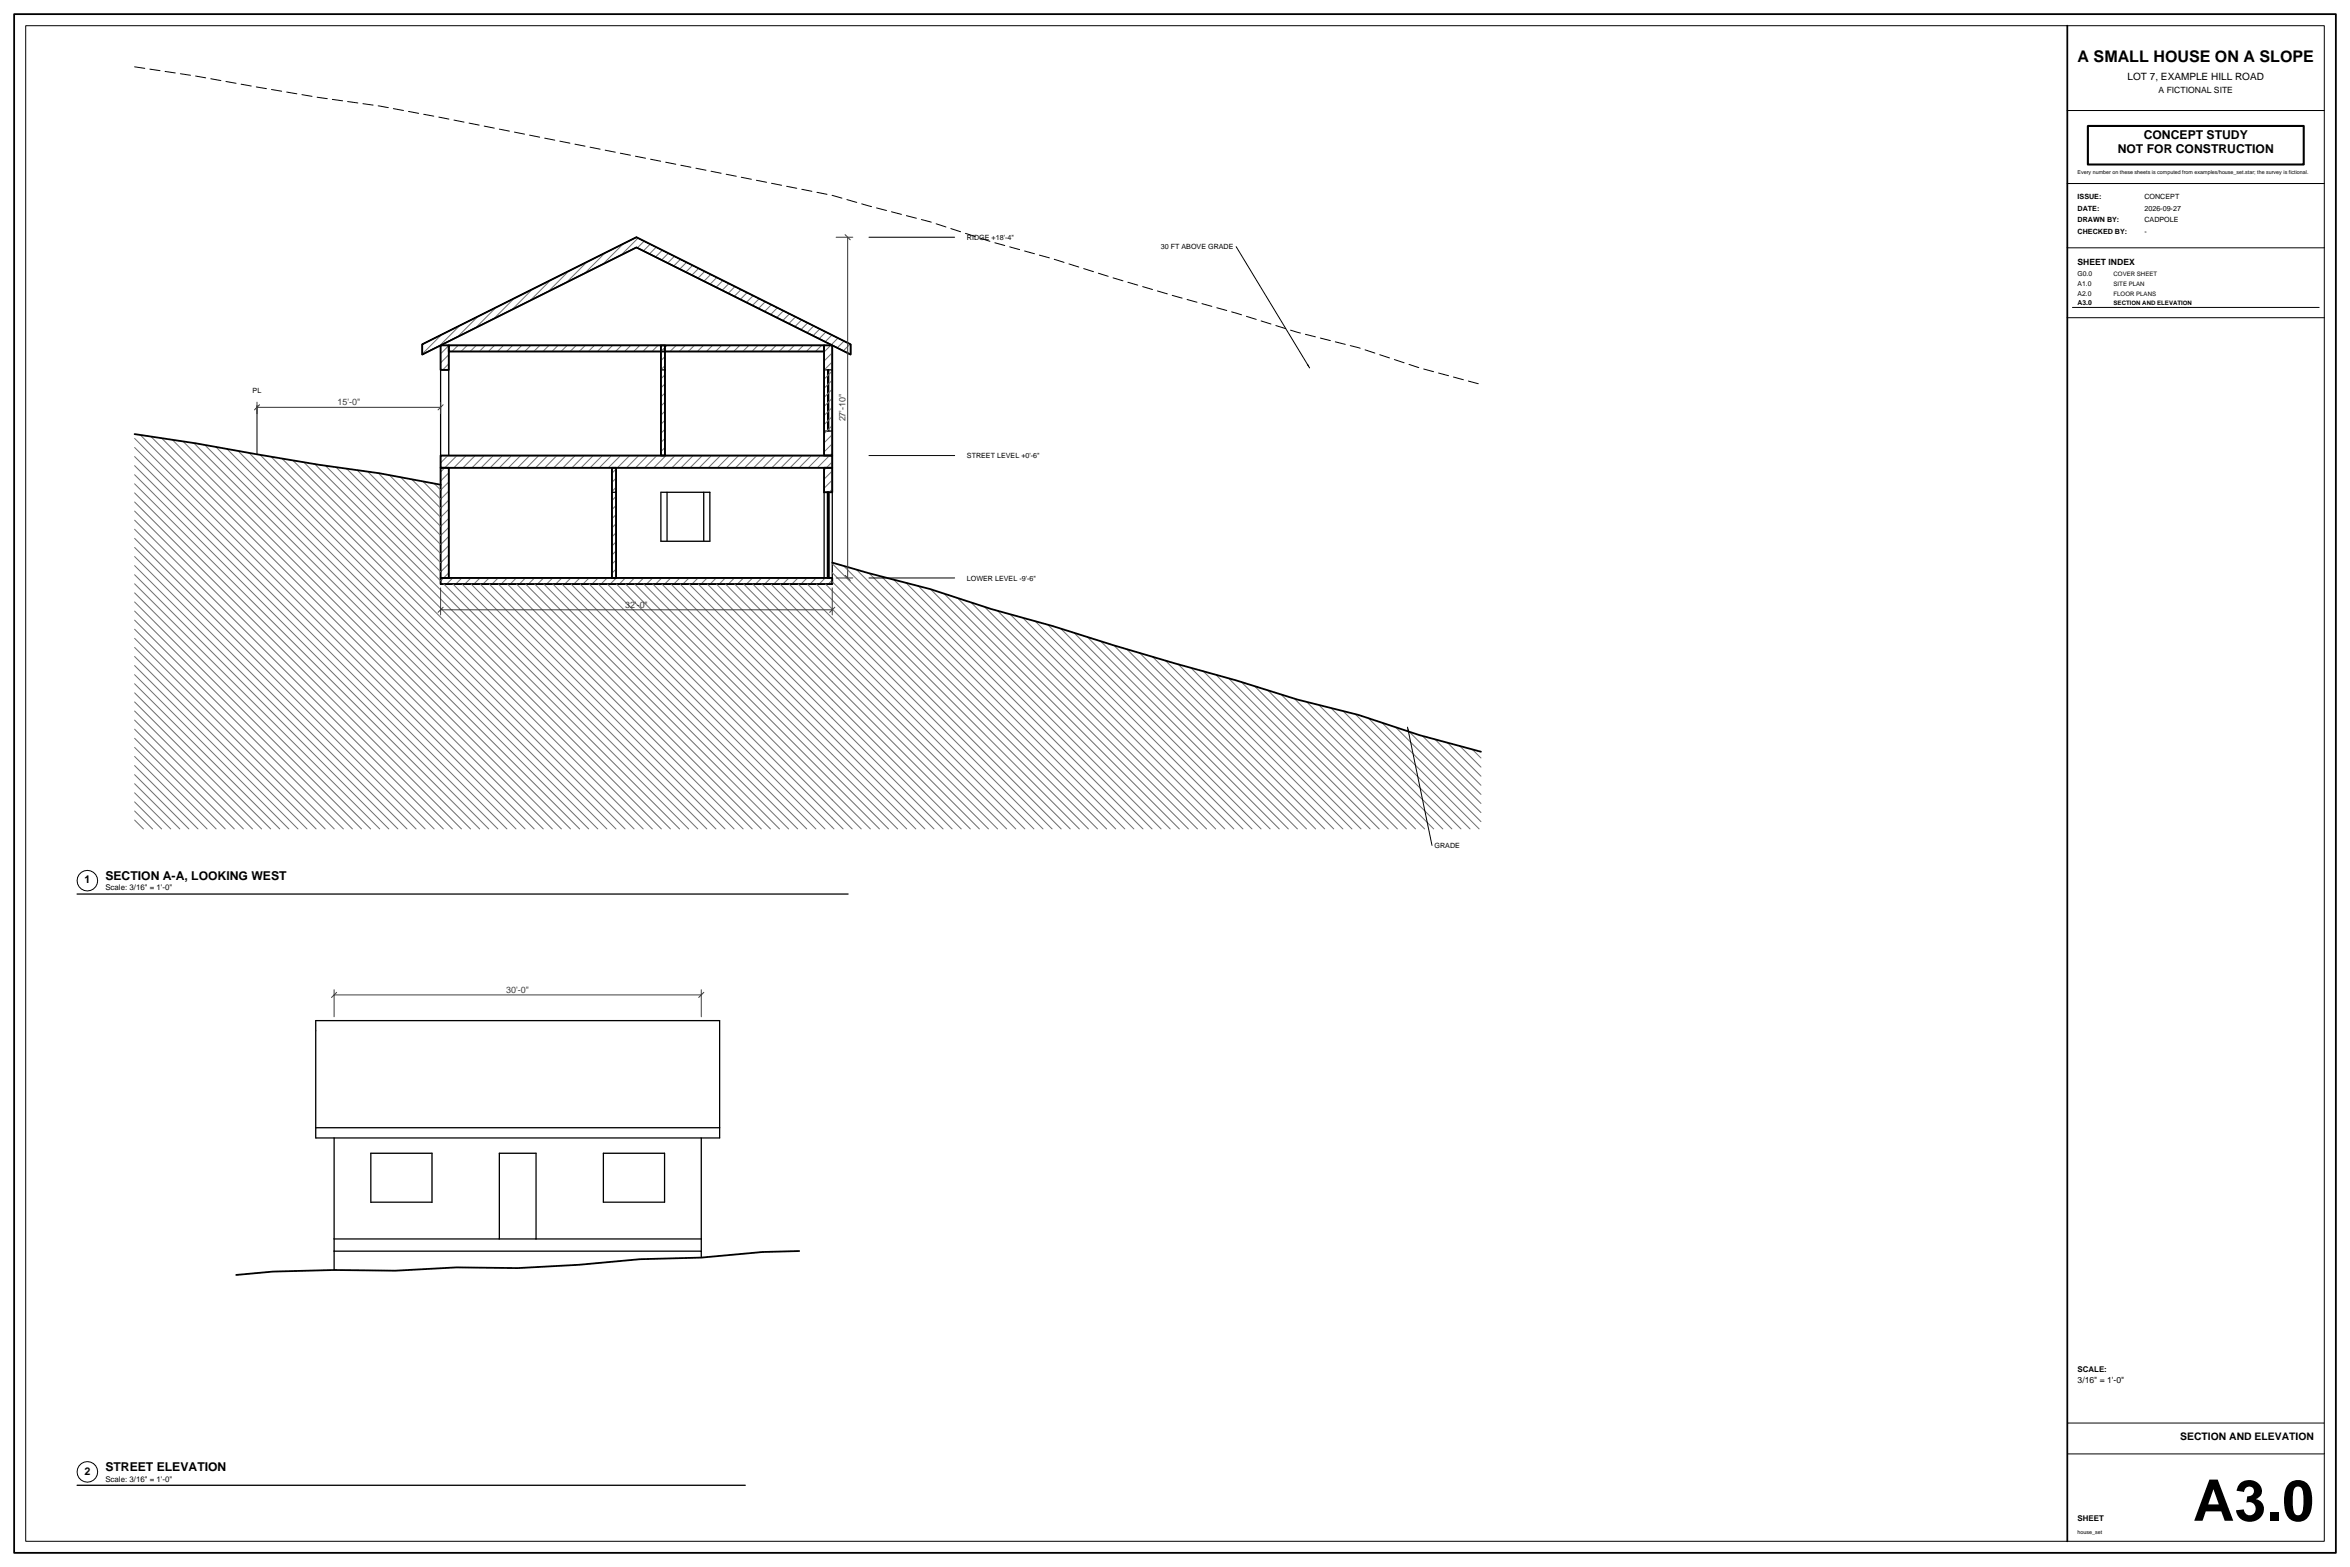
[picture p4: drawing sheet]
<svg xmlns="http://www.w3.org/2000/svg" width="914mm" height="610mm" viewBox="0 0 914 610" stroke-linecap="round" stroke-linejoin="round" font-family="sans-serif">
<defs><g id="words">
<text font-size="22.3" x="853.3" y="591.6">A3.0</text>
<text font-size="6.2" x="808.4" y="24">A SMALL HOUSE ON A SLOPE</text>
<g font-size="4.7">
<text x="824" y="59.5">NOT FOR CONSTRUCTION</text>
<text x="834.1" y="54">CONCEPT STUDY</text>
<text x="41" y="342.2">SECTION A-A, LOOKING WEST</text>
<text x="41" y="572.2">STREET ELEVATION</text>
</g>
<g font-size="4.2">
<text x="32.8" y="343.7">1</text>
<text x="32.8" y="573.7">2</text>
</g>
<text font-size="4" x="848.3" y="560.1">SECTION AND ELEVATION</text>
<text font-size="3.9" x="827.9" y="31">LOT 7, EXAMPLE HILL ROAD</text>
<g font-size="3.5" fill="#3c3c3c">
<text x="131.3" y="157.7">15'-0&quot;</text>
<text x="329" y="164" transform="rotate(-90 329 164)">27'-10&quot;</text>
<text x="243.2" y="236.4">32'-0&quot;</text>
<text x="197" y="386.2">30'-0&quot;</text>
</g>
<g font-size="3.3">
<text x="839.9" y="36">A FICTIONAL SITE</text>
<text x="808.4" y="102.9">SHEET INDEX</text>
<text x="808.4" y="538.1">3/16&quot; = 1'-0&quot;</text>
</g>
<g font-size="3.1">
<text x="41" y="346.4">Scale: 3/16&quot; = 1'-0&quot;</text>
<text x="808.4" y="533.6">SCALE:</text>
<text x="41" y="576.4">Scale: 3/16&quot; = 1'-0&quot;</text>
<text x="808.4" y="591.6">SHEET</text>
</g>
<g font-size="2.8">
<text x="808.4" y="77.4">ISSUE:</text>
<text x="834.4" y="77.4">CONCEPT</text>
<text x="808.4" y="81.9">DATE:</text>
<text x="834.4" y="81.9">2026-09-27</text>
<text x="808.4" y="86.4">DRAWN BY:</text>
<text x="834.4" y="86.4">CADPOLE</text>
<text x="376.2" y="93.3">RIDGE +18'-4&quot;</text>
<text x="808.4" y="90.9">CHECKED BY:</text>
<text x="834.4" y="90.9">-</text>
<text x="451.7" y="97">30 FT ABOVE GRADE</text>
<text x="98.3" y="152.9">PL</text>
<text x="376.2" y="178.2">STREET LEVEL +0'-6&quot;</text>
<text x="376.2" y="225.8">LOWER LEVEL -9'-6&quot;</text>
<text x="558.2" y="329.9">GRADE</text>
</g>
<g font-size="2.6">
<text x="808.4" y="107.4">G0.0</text>
<text x="808.4" y="111.2">A1.0</text>
<text x="808.4" y="115">A2.0</text>
<text x="808.4" y="118.8">A3.0</text>
</g>
<g font-size="2.4">
<text x="822.4" y="107.4">COVER SHEET</text>
<text x="822.4" y="111.2">SITE PLAN</text>
<text x="822.4" y="115">FLOOR PLANS</text>
<text x="822.4" y="118.8">SECTION AND ELEVATION</text>
</g>
<g font-size="2.1">
<text x="808.4" y="67.5">Every number on these sheets is computed from examples/house_set.star; the survey is fictional.</text>
<text x="808.4" y="596.6">house_set</text>
</g>
</g></defs>
<g fill="none" stroke="#000" stroke-width=".5">
<path d="M164.3 134l83.3-41.7 83.4 41.7v3.9l-83.4-41.6-83.3 41.6zM171.4 134.4h152.4v92.8h-152.4zM174.6 136.7h146.1M174.6 134.4v42.8M257.2 134.4v42.8M258.7 134.4v42.8M320.7 134.4v42.8M171.4 143.9h3.2M257.2 143.9h1.5M320.7 143.9h3.1M322.1 143.9v23.8M322.4 143.9v23.8"/>
<path d="M171.4 177.2h152.4M320.7 167.7h3.1M171.4 182h152.4M174.6 182v42.8M238.1 182v42.8M238.1 191.5h1.6M239.7 182v42.8M257.2 191.5h19v19.1h-19zM259.5 191.5v19.1M273.8 191.5v19.1M320.7 191.5h3.1M320.7 182v42.8"/>
<path d="M322.1 191.5v33.3M322.4 191.5v33.3M171.4 224.8h152.4M30 347.8h300M122.9 397h157.1v45.7h-157.1zM122.9 438.7h157.1M130 442.7v89.3h142.9v-89.3M144.3 448.6h23.8v19.1h-23.8zM234.8 448.6h23.8v19.1h-23.8zM130 486.7h142.9M130 482h142.9M194.3 482v-33.4h14.3v33.4"/>
<path d="M130 529.6h142.9"/>
</g>
<g fill="none" stroke="#6e6e6e" stroke-width=".39">
<path d="M235.4 98.4l-7.9 7.9M242.5 94.8l-7.9 8M248.3 92.6l-6.7 6.7M250.6 93.8l-2.6 2.6M253 95l-2.6 2.6M255.4 96.1l-2.7 2.7M257.7 97.3l-2.6 2.7M260.1 98.5l-2.7 2.7M262.4 99.7l-2.6 2.6M193 119.6l-7.9 7.9M200.1 116.1l-7.9 7.9M207.2 112.5l-8 8"/>
<path d="M214.2 109l-7.9 7.9M221.3 105.5l-7.9 7.9M228.4 101.9l-8 8M264.8 100.9l-2.7 2.6M267.1 102l-2.6 2.7M269.5 103.2l-2.6 2.7M271.9 104.4l-2.7 2.6M274.2 105.6l-2.6 2.6M276.6 106.8l-2.7 2.6M278.9 107.9l-2.6 2.7M281.3 109.1l-2.7 2.7M283.6 110.3l-2.6 2.6"/>
<path d="M286 111.5l-2.6 2.6M288.4 112.6l-2.7 2.7M290.7 113.8l-2.6 2.7M293.1 115l-2.7 2.6M295.4 116.2l-2.6 2.6M297.8 117.4l-2.7 2.6M300.1 118.5l-2.6 2.7M302.5 119.7l-2.6 2.7M164.7 133.7l-.4 .5M171.8 130.2l-7.5 7.5M174.6 138l-3.2 3.2M174.7 134.4l-3.3 3.2"/>
<path d="M178.3 134.4l-2.4 2.3M178.9 126.7l-8 7.9M181.8 134.4l-2.4 2.3M185.3 134.4l-2.4 2.3M185.9 123.1l-7.9 8M188.9 134.4l-2.4 2.3M192.4 134.4l-2.4 2.3M195.9 134.4l-2.3 2.3M199.5 134.4l-2.4 2.3M203 134.4l-2.4 2.3M206.5 134.4l-2.3 2.3M210.1 134.4l-2.4 2.3"/>
<path d="M213.6 134.4l-2.4 2.3M217.1 134.4l-2.3 2.3M220.7 134.4l-2.4 2.3M224.2 134.4l-2.4 2.3M227.8 134.4l-2.4 2.3M231.3 134.4l-2.4 2.3M234.8 134.4l-2.4 2.3M238.4 134.4l-2.4 2.3M241.9 134.4l-2.4 2.3M245.4 134.4l-2.3 2.3M249 134.4l-2.4 2.3M252.5 134.4l-2.4 2.3"/>
<path d="M256 134.4l-2.3 2.3M258.7 138.7l-1.5 1.6M259.6 134.4l-2.4 2.4M263.1 134.4l-2.4 2.3M266.6 134.4l-2.3 2.3M270.2 134.4l-2.4 2.3M273.7 134.4l-2.4 2.3M277.3 134.4l-2.4 2.3M280.8 134.4l-2.4 2.3M284.3 134.4l-2.4 2.3M287.9 134.4l-2.4 2.3M291.4 134.4l-2.4 2.3"/>
<path d="M294.9 134.4l-2.3 2.3M298.5 134.4l-2.4 2.3M302 134.4l-2.4 2.3M304.9 120.9l-2.7 2.6M305.5 134.4l-2.3 2.3M307.2 122.1l-2.6 2.6M309.1 134.4l-2.4 2.3M309.6 123.3l-2.7 2.6M311.9 124.4l-2.6 2.7M312.6 134.4l-2.4 2.3M314.3 125.6l-2.7 2.7M316.1 134.4l-2.3 2.3"/>
<path d="M316.6 126.8l-2.6 2.6M319 128l-2.6 2.6M319.7 134.4l-2.4 2.3M321.4 129.1l-2.7 2.7M323.2 134.4l-2.5 2.5M323.7 130.3l-2.6 2.7M323.8 137.3l-3.1 3.1M326.1 131.5l-2.7 2.6M328.4 132.7l-2.6 2.6M330.8 133.9l-2.7 2.6M331 137.2l-.5 .5M174.6 141.5l-2.3 2.4"/>
<path d="M258.7 156.4l-1.5 1.6M258.7 152.9l-1.5 1.5M258.7 149.3l-1.5 1.6M258.7 145.8l-1.5 1.6M258.7 142.3l-1.5 1.5M258.7 159.9l-1.5 1.6M323.8 158.5l-3.1 3.2M323.8 151.4l-3.1 3.2M323.8 147.9l-3.1 3.2M323.8 144.3l-3.1 3.2M323.8 140.8l-3.1 3.2M323.8 154.9l-3.1 3.2"/>
<path d="M52.4 177.6l144.8 144.9M52.4 174.1l148.4 148.4M52.4 170.5l151.9 152M54.6 169.2l153.2 153.3M58.7 169.8l152.7 152.7M62.9 170.5l152 152M67.1 171.1l151.4 151.4M71.2 171.7l150.8 150.8M75.4 172.3l150.1 150.2M79.7 173.1l149.4 149.4M84 173.9l148.6 148.6M88.3 174.6l147.8 147.9"/>
<path d="M92.6 175.4l147.1 147.1M96.9 176.2l146.3 146.3M101.2 176.9l145.5 145.6M105.5 177.7l144.8 144.8M109.7 178.4l144.1 144.1M114 179.1l143.3 143.4M118.2 179.8l142.7 142.7M174.3 177.2l-2.9 2.9M177.8 177.2l-6.4 6.4M181.4 177.2l-4.8 4.8M184.9 177.2l-4.8 4.8M188.4 177.2l-4.7 4.8"/>
<path d="M192 177.2l-4.8 4.8M195.5 177.2l-4.8 4.8M199 177.2l-4.7 4.8M202.6 177.2l-4.8 4.8M206.1 177.2l-4.8 4.8M209.6 177.2l-4.7 4.8M213.2 177.2l-4.8 4.8M216.7 177.2l-4.7 4.8M220.2 177.2l-4.7 4.8M223.8 177.2l-4.8 4.8M227.3 177.2l-4.7 4.8M230.9 177.2l-4.8 4.8"/>
<path d="M234.4 177.2l-4.8 4.8M237.9 177.2l-4.7 4.8M241.5 177.2l-4.8 4.8M245 177.2l-4.8 4.8M248.5 177.2l-4.7 4.8M252.1 177.2l-4.8 4.8M255.6 177.2l-4.8 4.8M258.7 174.1l-1.5 1.6M258.7 167l-1.5 1.6M258.7 163.5l-1.5 1.6M258.7 170.5l-1.5 1.6M259.1 177.2l-4.7 4.8"/>
<path d="M262.7 177.2l-4.8 4.8M266.2 177.2l-4.8 4.8M269.7 177.2l-4.7 4.8M273.3 177.2l-4.8 4.8M276.8 177.2l-4.7 4.8M280.4 177.2l-4.8 4.8M283.9 177.2l-4.8 4.8M287.4 177.2l-4.7 4.8M291 177.2l-4.8 4.8M294.5 177.2l-4.8 4.8M298 177.2l-4.7 4.8M301.6 177.2l-4.8 4.8"/>
<path d="M305.1 177.2l-4.8 4.8M308.6 177.2l-4.7 4.8M312.2 177.2l-4.8 4.8M315.7 177.2l-4.8 4.8M319.2 177.2l-4.7 4.8M323.8 179.7l-3.1 3.2M323.8 176.2l-5.8 5.8M323.8 172.6l-3.1 3.2M323.8 169.1l-3.1 3.2M323.8 162l-3.1 3.2M323.8 165.6l-3.1 3.1M52.4 198.8l123.6 123.7"/>
<path d="M52.4 195.3l127.2 127.2M52.4 191.7l130.7 130.8M52.4 188.2l134.2 134.3M52.4 184.7l137.8 137.8M52.4 181.1l141.3 141.4M122.5 180.5l141.9 142M126.6 181.2l44.8 44.8M130.8 181.7l40.6 40.8 3.2-3.2M134.9 182.3l36.5 36.6M139 182.9l32.4 32.5M143.1 183.5l28.3 28.3M147.2 184.1l24.2 24.2"/>
<path d="M151.5 184.8l19.9 19.9M155.9 185.7l15.5 15.5M160.2 186.5l11.2 11.2M164.6 187.3l6.8 6.9 3.2-3.2M168.9 188.1l2.5 2.5M174.6 198.1l-3.2 3.2M174.6 194.6l-3.2 3.1M174.6 187.5l-3.2 3.2M174.6 184l-3.2 3.1M239.7 196.7l-1.6 1.5M239.7 193.1l-1.6 1.6M239.7 186.1l-1.6 1.5"/>
<path d="M239.7 182.5l-1.6 1.6M239.7 189.6l-1.6 1.6M322.4 198.8l-.3 .4M322.4 195.2l-.3 .4M322.4 191.7l-.3 .4M323.8 190.3l-1.2 1.2M323.8 186.8l-3.1 3.1M323.8 183.2l-3.1 3.2M52.4 216.5l106 106M52.4 213l109.5 109.5M52.4 209.4l113 113.1M52.4 205.9l116.6 116.6"/>
<path d="M52.4 202.4l120.1 120.1M174.6 215.8l-3.2 3.2M174.6 212.2l-3.2 3.2M174.6 208.7l-3.2 3.2M174.6 205.2l-3.2 3.2M174.6 201.6l-3.2 3.2M239.7 217.9l-1.6 1.6M239.7 214.3l-1.6 1.6M239.7 210.8l-1.6 1.6M239.7 207.3l-1.6 1.6M239.7 203.7l-1.6 1.6M239.7 200.2l-1.6 1.6"/>
<path d="M322.4 220l-.3 .4M322.4 216.4l-.3 .4M322.4 212.9l-.3 .4M322.4 209.4l-.3 .4M322.4 205.8l-.3 .4M322.4 202.3l-.3 .4M323.8 219.3l103.3 103.2M52.4 237.7l84.7 84.8M52.4 234.2l88.3 88.3M52.4 230.6l91.8 91.9M52.4 227.1l95.3 95.4M52.4 223.6l98.9 98.9"/>
<path d="M52.4 220l102.4 102.5M172.7 227.2l95.3 95.3M174.6 222.9l-3.2 3.1M176.2 224.8l-2.4 2.4M176.2 227.2l95.3 95.3M179.7 224.8l-2.4 2.4M179.8 227.2l95.2 95.3M183.2 224.8l-2.4 2.4M183.3 227.2l95.3 95.3M186.8 224.8l-2.4 2.4M186.8 227.2l95.3 95.3M190.3 224.8l-2.4 2.4"/>
<path d="M190.4 227.2l95.2 95.3M193.8 224.8l-2.3 2.4M193.9 227.2l95.3 95.3M197.4 224.8l-2.4 2.4M197.5 227.2l95.2 95.3M200.9 224.8l-2.4 2.4M201 227.2l95.2 95.3M204.4 224.8l-2.3 2.4M204.5 227.2l95.3 95.3M208 224.8l-2.4 2.4M208.1 227.2l95.2 95.3M211.5 224.8l-2.4 2.4"/>
<path d="M211.6 227.2l95.2 95.3M215.1 224.8l-2.4 2.4M215.1 227.2l95.3 95.3M218.6 224.8l-2.4 2.4M218.7 227.2l95.2 95.3M222.1 224.8l-2.4 2.4M222.2 227.2l95.3 95.3M225.7 224.8l-2.4 2.4M225.7 227.2l95.3 95.3M229.2 224.8l-2.4 2.4M229.3 227.2l95.2 95.3M232.7 224.8l-2.4 2.4"/>
<path d="M232.8 227.2l95.3 95.3M236.3 224.8l-2.4 2.4M236.3 227.2l95.3 95.3M239.7 221.4l-1.6 1.6M239.8 224.8l-2.4 2.4M239.9 227.2l95.2 95.3M243.3 224.8l-2.3 2.4M243.4 227.2l95.3 95.3M246.9 224.8l-2.4 2.4M247 227.2l95.2 95.3M250.4 224.8l-2.4 2.4M250.5 227.2l95.2 95.3"/>
<path d="M253.9 224.8l-2.3 2.4M254 227.2l95.3 95.3M257.5 224.8l-2.4 2.4M257.6 227.2l95.2 95.3M261 224.8l-2.4 2.4M261.1 227.2l95.2 95.3M264.5 224.8l-2.3 2.4M264.6 227.2l95.3 95.3M268.1 224.8l-2.4 2.4M268.2 227.2l95.2 95.3M271.6 224.8l-2.4 2.4M271.7 227.2l95.2 95.3"/>
<path d="M275.2 224.8l-2.4 2.4M275.2 227.2l95.3 95.3M278.7 224.8l-2.4 2.4M278.8 227.2l95.2 95.3M282.2 224.8l-2.4 2.4M282.3 227.2l95.3 95.3M285.8 224.8l-2.4 2.4M285.8 227.2l95.3 95.3M289.3 224.8l-2.4 2.4M289.4 227.2l95.2 95.3M292.8 224.8l-2.3 2.4M292.9 227.2l95.3 95.3"/>
<path d="M296.4 224.8l-2.4 2.4M296.4 227.2l95.3 95.3M299.9 224.8l-2.4 2.4M300 227.2l95.2 95.3M303.4 224.8l-2.3 2.4M303.5 227.2l95.3 95.3M307 224.8l-2.4 2.4M307.1 227.2l95.2 95.3M310.5 224.8l-2.4 2.4M310.6 227.2l95.2 95.3M314 224.8l-2.3 2.4M314.1 227.2l95.3 95.3"/>
<path d="M317.6 224.8l-2.4 2.4M317.7 227.2l95.2 95.3M321.1 224.8l-2.4 2.4M321.2 227.2l95.2 95.3M322.4 223.5l-.3 .4M323.8 225.7l-1.5 1.5M323.8 226.3l96.2 96.2M323.8 222.8l99.7 99.7M328.3 220.2l102.3 102.3M333.2 221.6l100.9 100.9M338.2 223l99.5 99.5M343 224.3l98.2 98.2"/>
<path d="M347.7 225.5l97 97M352.5 226.7l95.8 95.8M357.3 228l94.5 94.5M362.1 229.2l93.2 93.3M367.3 230.9l91.6 91.6M372.6 232.6l89.8 89.9M377.8 234.4l88.1 88.1M383.1 236.1l86.4 86.4M388.1 237.6l84.9 84.9M393 239l83.6 83.5M52.4 258.9l63.5 63.6M52.4 255.4l67.1 67.1"/>
<path d="M52.4 251.9l70.6 70.6M52.4 248.3l74.1 74.2M52.4 244.8l77.7 77.7M52.4 241.2l81.2 81.3M397.9 240.3l82.2 82.2M402.8 241.7l80.8 80.8M407.7 243l79.5 79.5M412.8 244.5l77.9 78M417.9 246.2l76.3 76.3M423.1 247.8l74.7 74.7M428.3 249.4l73 73.1M433.4 251.1l71.4 71.4"/>
<path d="M438.4 252.6l70 69.9M443.5 254l68.4 68.5M448.5 255.5l66.9 67M453.5 257l65.5 65.5M458.5 258.4l64 64.1M463.4 259.8l62.6 62.7M52.4 276.6l45.8 45.9M52.4 273.1l49.4 49.4M52.4 269.5l52.9 53M52.4 266l56.5 56.5M52.4 262.5l60 60M468.3 261.2l61.3 61.3"/>
<path d="M473.2 262.5l59.9 60M478 263.9l58.7 58.6M483 265.3l57.2 57.2M488.2 266.9l55.5 55.6M493.3 268.5l54 54M498.5 270.2l52.3 52.3M503.6 271.8l50.7 50.7M508.5 273.1l49.4 49.4M513.2 274.2l48.2 48.3M517.9 275.4l47 47.1M522.6 276.6l45.9 45.9M527.3 277.8l44.7 44.7"/>
<path d="M532.5 279.4l43 43.1M52.4 297.8l24.6 24.7M52.4 294.3l28.2 28.2M52.4 290.7l31.7 31.8M52.4 287.2l35.2 35.3M52.4 283.7l38.8 38.8M52.4 280.1l42.3 42.4M537.8 281.2l38.5 38.4M543.1 282.9l33.2 33.2M548.3 284.7l28 27.9M553.5 286.3l22.8 22.7M558.4 287.6l17.9 17.9"/>
<path d="M563.2 288.9l13.1 13.1M568 290.2l8.3 8.2M572.9 291.5l3.4 3.4M52.4 319l3.4 3.5M52.4 315.5l7 7M52.4 312l10.5 10.5M52.4 308.4l14 14.1M52.4 304.9l17.6 17.6M52.4 301.4l21.1 21.1"/>
</g>
<g fill="none" stroke="#000" stroke-width=".7">
<path d="M164.3 134l83.3-41.7 83.4 41.7v3.9l-83.4-41.6-83.3 41.6zM171.4 134.4h3.2v9.5h-3.2zM174.6 134.4h146.1v2.3h-146.1zM257.2 134.4h1.5v42.8h-1.5zM320.7 134.4h3.1v42.8h-3.1zM52.4 168.9l19 2.8a2310.3 2310.3 0 0 0 81 13.3l19 3.6M171.4 177.2h152.4v4.8h-152.4zM171.4 182h3.2v42.8h-3.2zM238.1 182h1.6v42.8h-1.6zM320.7 182h3.1v9.5h-3.1zM322.1 191.5h.3v33.3h-.3zM323.8 218.9l14.3 4.1a400.2 400.2 0 0 1 47.7 13.9l4.7 1.4a1007.1 1007.1 0 0 1 47.6 14.2l23.9 6.9a684.8 684.8 0 0 1 42.8 12.7 380.1 380.1 0 0 1 42.9 12.3l4.7 1.6 23.9 6.4"/>
<path d="M171.4 224.8h152.4v2.4h-152.4z"/>
</g>
<path d="M52.4 26l19 2.9a2310.3 2310.3 0 0 0 81 13.2l19 3.6 152.4 30.3 14.3 4.1a400.2 400.2 0 0 1 47.7 14l4.7 1.3a1007.1 1007.1 0 0 1 47.6 14.2l23.9 6.9a684.8 684.8 0 0 1 42.8 12.8 380.1 380.1 0 0 1 42.9 12.3l4.7 1.5 23.9 6.5" fill="none" stroke="#000" stroke-width=".39" stroke-dasharray="4 2"/>
<g fill="none" stroke="#000" stroke-width=".39">
<path d="M338.1 92.3h33.4M481 96l28.6 47.1M100 157.7v19M338.1 177.2h33.4M338.1 224.8h33.4M547.7 282.9l9.5 46"/>
<circle cx="34" cy="342.6" r="4"/>
</g>
<path d="M508.5 141.9l.5-.3 .6 1.5zM547.7 282.9l.6 1.5-.6 .1z" fill="#000"/>
<g fill="none" stroke="#3c3c3c" stroke-width=".39">
<path d="M325.3 92.3h6.5M328.8 91.3l2 2M329.8 92.3v132.5M100 156.5v4.5M100 158.5h71.4M101 157.5l-2 2M171.4 156.5v4.5M172.4 157.5l-2 2M171.4 228.7v10.5M171.4 237.2h152.4M172.4 236.2l-2 2M323.8 228.7v10.5"/>
<path d="M324.8 236.2l-2 2M325.3 224.8h6.5M328.8 223.8l2 2"/>
</g>
<path d="M91.9 496a380.9 380.9 0 0 1 42.9-1.9 292.2 292.2 0 0 0 38.1-.8l4.7-.3a440.4 440.4 0 0 0 61.9-2.3 384.2 384.2 0 0 1 33.4-1.5 391.7 391.7 0 0 1 38.1-2.5v52.4h-219.1z" fill-rule="evenodd" fill="#fff"/>
<path d="M5.5 5.5h903.4v598.6h-903.4zM804.4 10v589.6M311 486.7a391.7 391.7 0 0 0-38.1 2.5 366.9 366.9 0 0 0-47.6 2.8 365.2 365.2 0 0 1-47.7 1 365.2 365.2 0 0 1-47.6 1.1 390.6 390.6 0 0 0-38.1 1.9" fill="none" stroke="#000" stroke-width=".7"/>
<path d="M130 385v10.5M130 387h142.9M131 386l-2 2M272.9 385v10.5M273.9 386l-2 2" fill="none" stroke="#3c3c3c" stroke-width=".39"/>
<g fill="none" stroke="#000" stroke-width=".39">
<path d="M10 10h894.4v589.6h-894.4zM804.4 43h100M804.4 71.4h100M804.4 96.4h100M806.4 119.6h96M804.4 123.6h100M804.4 553.6h100M804.4 565.6h100"/>
<circle cx="34" cy="572.6" r="4"/>
</g>
<path d="M30 577.8h260" fill="none" stroke="#000" stroke-width=".5"/>
<path d="M812.4 49h84v15h-84z" fill="none" stroke="#000" stroke-width=".8"/>
<use href="#words"/>
</svg>
